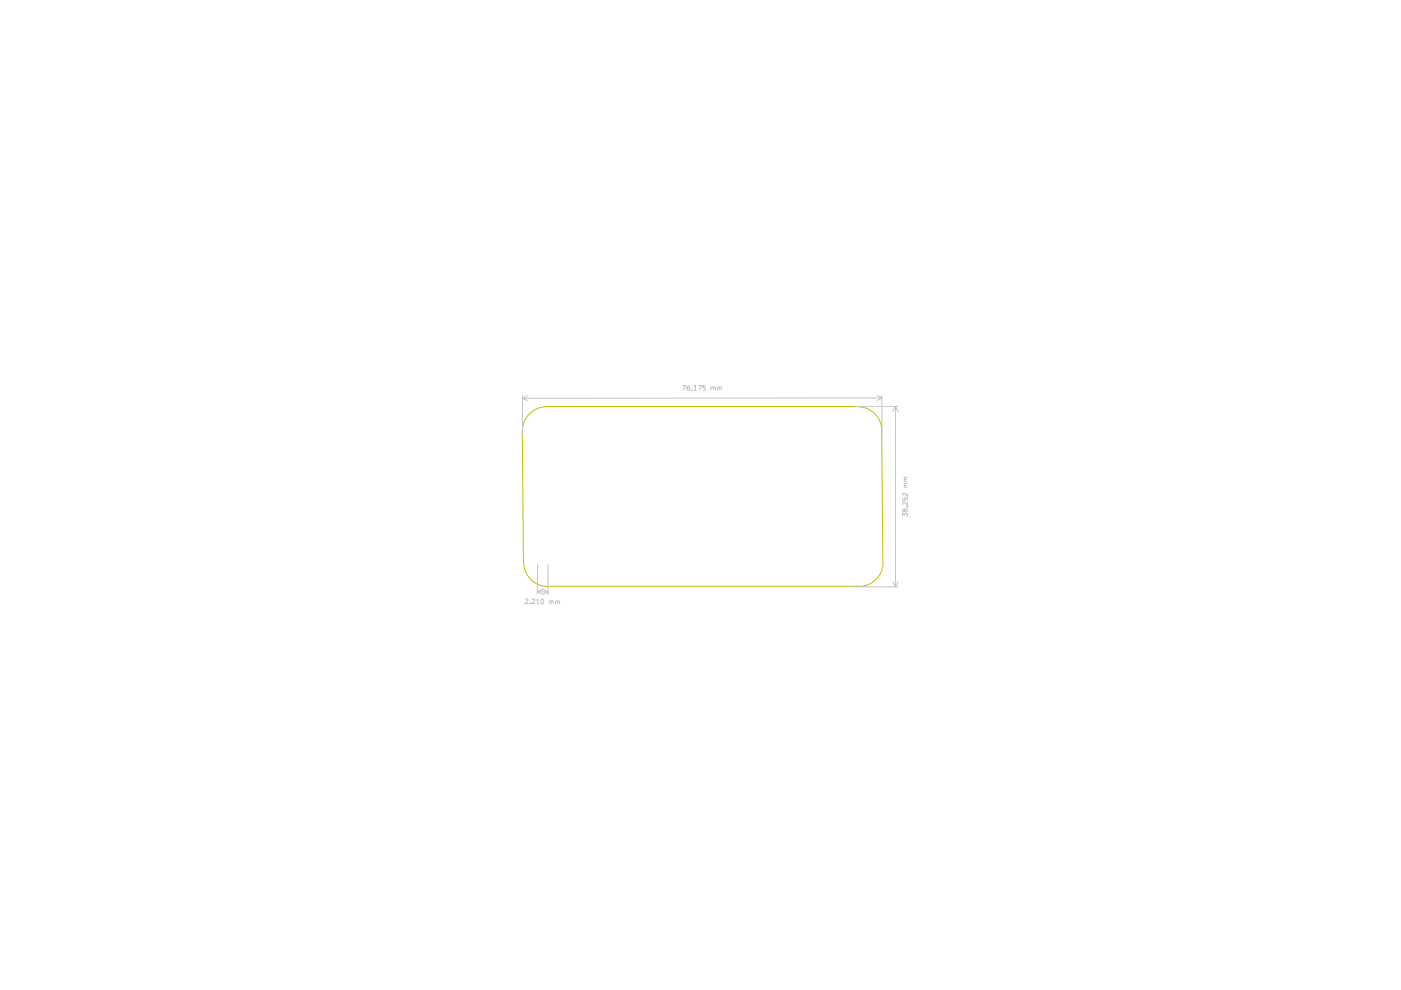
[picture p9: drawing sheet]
<svg xmlns="http://www.w3.org/2000/svg" width="297mm" height="210mm" viewBox="0 0 297 210" stroke-linecap="round" stroke-linejoin="round" font-family="sans-serif">
<path d="M110.7 91.3l.3 27.9M115.8 86.2h66M115.9 86.2a5.1 5.1 0 0 0-5.1 5.1M181.9 86.2a5.1 5.1 0 0 1 5.1 5.1M186.9 91.3l.3 27.9M111 119.3a5.1 5.1 0 0 0 5.1 5M187.2 119.3a5.1 5.1 0 0 1-5.1 5M116.1 124.3h66" fill="none" stroke="#c2c200" stroke-width=".21"/>
<g fill="none" stroke="#c2c2c2" stroke-width=".21">
<path d="M110.8 83.9v8.4M110.8 84.5l1.1 .5M111.9 83.9l-1.1 .6M144.6 81.7h.7l-.4 1.1M146.2 81.7l-.4 .1-.1 .8 .2 .2 .3-.2-.1-.5-.4 .2M146.7 82.7v.1M147.1 82l.3-.3v1.1M147.1 82.8h.6M148 81.7h.7l-.4 1.1M149.5 81.7h-.5v.6l.1-.2 .4 .2v.4h-.5M150.7 82.2l.5-.1v.7M150.7 82.1v.7"/>
<path d="M151.2 82.3v-.2h.4l.1 .7M152.1 82.2l.4-.1v.7M152.1 82.1v.7M152.5 82.3l.1-.2h.3v.7M181.1 86.1h9.3M185.9 83.8l1.1 .6M187 84.4l-76.2 .1M187 83.8v8.5M187 84.4l-1.1 .6M189.9 86.1v38.3M189.9 86.1l.5 1.2M189.9 86.1l-.6 1.2"/>
<path d="M114 119.7l-.1 6.3M116.2 119.7v6.4M191.4 109.5v-.7l.4 .4v-.3l.4-.1 .2 .3-.1 .4M191.4 105.5v.5l.5 .1-.1-.5 .5-.1v.6M191.7 103.4h.7M191.7 102.1h.7M191.8 108.1l.2-.2 .4 .2-.2 .4-.4-.2v-.3l-.3-.1-.1 .2 .1 .4 .3-.2M192.3 107.5h.1M192.4 106.5v.6l-.8-.6-.2 .1 .1 .5M192.4 104.6v.6l-.6-.6h-.3v.5M192.4 103h-.6v.4M192.4 102.5h-.5l-.2 .2 .2 .3"/>
<path d="M192.4 101.6h-.6v.5M192.4 101.2h-.6l-.1 .3 .2 .1M111.4 127h.4l.2 .3-.7 .7h.7M112.4 127.9v.1M112.8 127.1l.5-.1 .1 .3-.7 .7h.7M113.7 127.3l.4-.3-.1 1M113.7 128l.6 .1M113.9 125.4l2.3 .1M113.9 125.4l1.2 .6M114.8 127l.5 .2-.1 .8-.2 .1a.63 .63 0 0 1-.2-1.1zM115 124.9l1.2 .6M115.1 124.9l-1.2 .5"/>
<path d="M116.2 125.5l-1.2 .5M116.4 127.5h.5v.6M116.4 127.4v.7M116.9 127.6l.1-.2 .3 .1v.6M117.8 127.5l.3-.1 .1 .2v.5M117.8 127.4v.7M118.2 127.6l.2-.2 .2 .2v.5M181.1 124.4h9.3M189.3 123.3l.6 1.1M190.4 123.3l-.5 1.1"/>
</g>
</svg>
